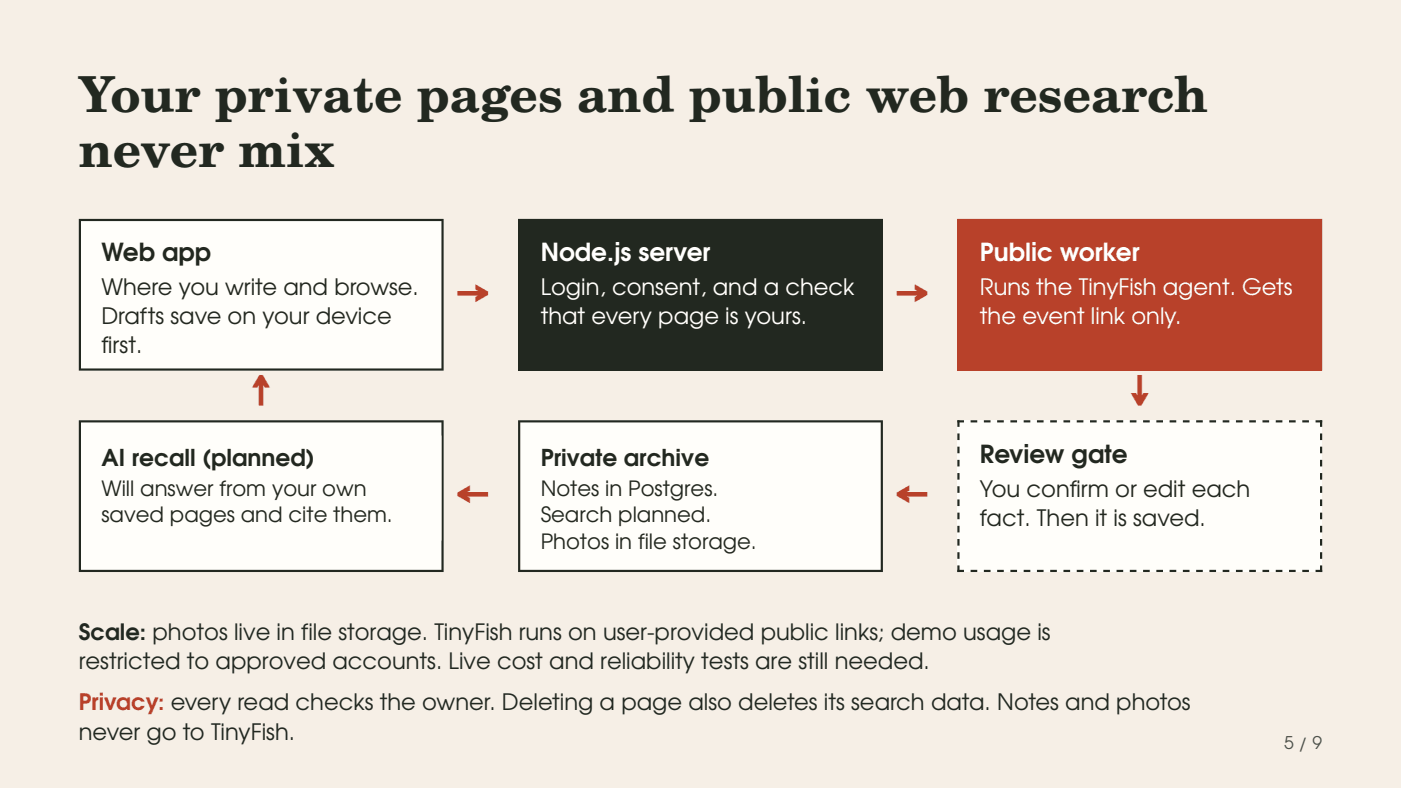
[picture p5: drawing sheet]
<svg xmlns="http://www.w3.org/2000/svg" width="339mm" height="190mm" viewBox="0 0 339 190" stroke-linecap="round" stroke-linejoin="round" font-family="sans-serif">
<defs><g id="words">
<g font-size="12" fill="#222820">
<text x="19" y="27">Your private pages and public web research</text>
<text x="19" y="40.5">never mix</text>
</g>
<g font-size="8.5" fill="#b8412a">
<text x="109.9" y="72.9">→</text>
<text x="216.1" y="72.9">→</text>
<text x="60.3" y="96.5">↑</text>
<text x="272.7" y="96.5">↓</text>
<text x="109.9" y="121.6">←</text>
<text x="216.1" y="121.6">←</text>
</g>
<g font-size="6" fill="#222820">
<text x="24.5" y="63.2">Web app</text>
<text x="236.9" y="111.9">Review gate</text>
</g>
<g font-size="6" fill="#fff">
<text x="130.7" y="63.2">Node.js server</text>
<text x="236.9" y="63.2">Public worker</text>
</g>
<g font-size="5.6" fill="#222820">
<text x="24.5" y="112.6">AI recall (planned)</text>
<text x="130.7" y="112.6">Private archive</text>
</g>
<g font-size="5.5" fill="#222820">
<text x="24.5" y="71.4">Where you write and browse.</text>
<text x="24.5" y="78.4">Drafts save on your device</text>
<text x="24.5" y="85.4">f</text>
<text x="24.5" y="85.4">irst.</text>
<text x="236.9" y="120.1">You conf</text>
<text x="258.6" y="120.1">irm or edit each</text>
<text x="236.9" y="127.1">fact. Then it is saved.</text>
<text x="19" y="154.7">Scale: photos live in file storage. TinyFish runs on user-provided public links; demo usage is</text>
<text x="19" y="161.7">restricted to approved accounts. Live cost and reliability tests are still needed.</text>
<text x="19" y="178.8">never go to TinyFish.</text>
</g>
<g font-size="5.5" fill="#fff">
<text x="130.7" y="71.4">Login, consent, and a check</text>
<text x="236.9" y="71.4">Runs the TinyFish agent. Gets</text>
<text x="130.7" y="78.4">that every page is yours.</text>
<text x="236.9" y="78.4">the event link only.</text>
</g>
<text font-size="5.5" fill="#b8412a" x="19" y="171.7">Privacy: every read checks the owner. Deleting a page also deletes its search data. Notes and photos</text>
<g font-size="5.1" fill="#222820">
<text x="24.5" y="119.9">Will answer from your own</text>
<text x="130.7" y="119.9">Notes in Postgres.</text>
<text x="24.5" y="126.3">saved pages and cite them.</text>
<text x="130.7" y="126.3">Search planned.</text>
<text x="130.7" y="132.6">Photos in file storage.</text>
</g>
<text font-size="4.2" fill="#4f4f47" x="310.4" y="181.1">5 / 9</text>
</g></defs>
<path d="M0 0h338.7v190.5h-338.7z" fill="#f6efe6"/>
<path d="M19 52.9h88.2v36.7h-88.2z" fill="#fffefa"/>
<g fill="#222820">
<path d="M19.6 53.4h87.1v35.7h-87.1zM19 52.9h88.2v36.7h-88.2z" fill-rule="evenodd"/>
<path d="M125.8 53.4h87.1v35.7h-87.1zM125.2 52.9h88.2v36.7h-88.2z" fill-rule="evenodd"/>
</g>
<path d="M125.2 52.9h88.2v36.7h-88.2z" fill="#222820"/>
<path d="M231.4 52.9h88.2v36.7h-88.2z" fill="#b8412a"/>
<path d="M232 53.4h87.1v35.7h-87.1zM231.4 52.9h88.2v36.7h-88.2z" fill-rule="evenodd" fill="#b8412a"/>
<path d="M231.4 101.6h88.2v36.7h-88.2z" fill="#fffefa"/>
<path d="M231.4 101.9h88.2M231.7 101.6v36.7M319.4 101.6v36.7M231.4 138h88.2" fill="none" stroke="#222820" stroke-width=".53" stroke-dasharray="1.6 1.6" stroke-linecap="butt"/>
<path d="M125.2 101.6h88.2v36.7h-88.2z" fill="#fffefa"/>
<path d="M125.8 102.1h87.1v35.7h-87.1zM125.2 101.6h88.2v36.7h-88.2z" fill-rule="evenodd" fill="#222820"/>
<path d="M19 101.6h88.2v36.7h-88.2z" fill="#fffefa"/>
<path d="M19.6 102.1h87.1v35.7h-87.1zM19 101.6h88.2v36.7h-88.2z" fill-rule="evenodd" fill="#222820"/>
<g fill="#fffefa" stroke="#fffefa" stroke-width=".35">
<path d="M24 105.5h82.5v25h-82.5z"/>
<path d="M130.2 105.5h65.9v31.4h-65.9z"/>
</g>
<path d="M18 148.5h290.3v16.6h-290.3z" fill="#f6efe6" stroke="#f6efe6" stroke-width=".35"/>
<use href="#words"/>
</svg>
